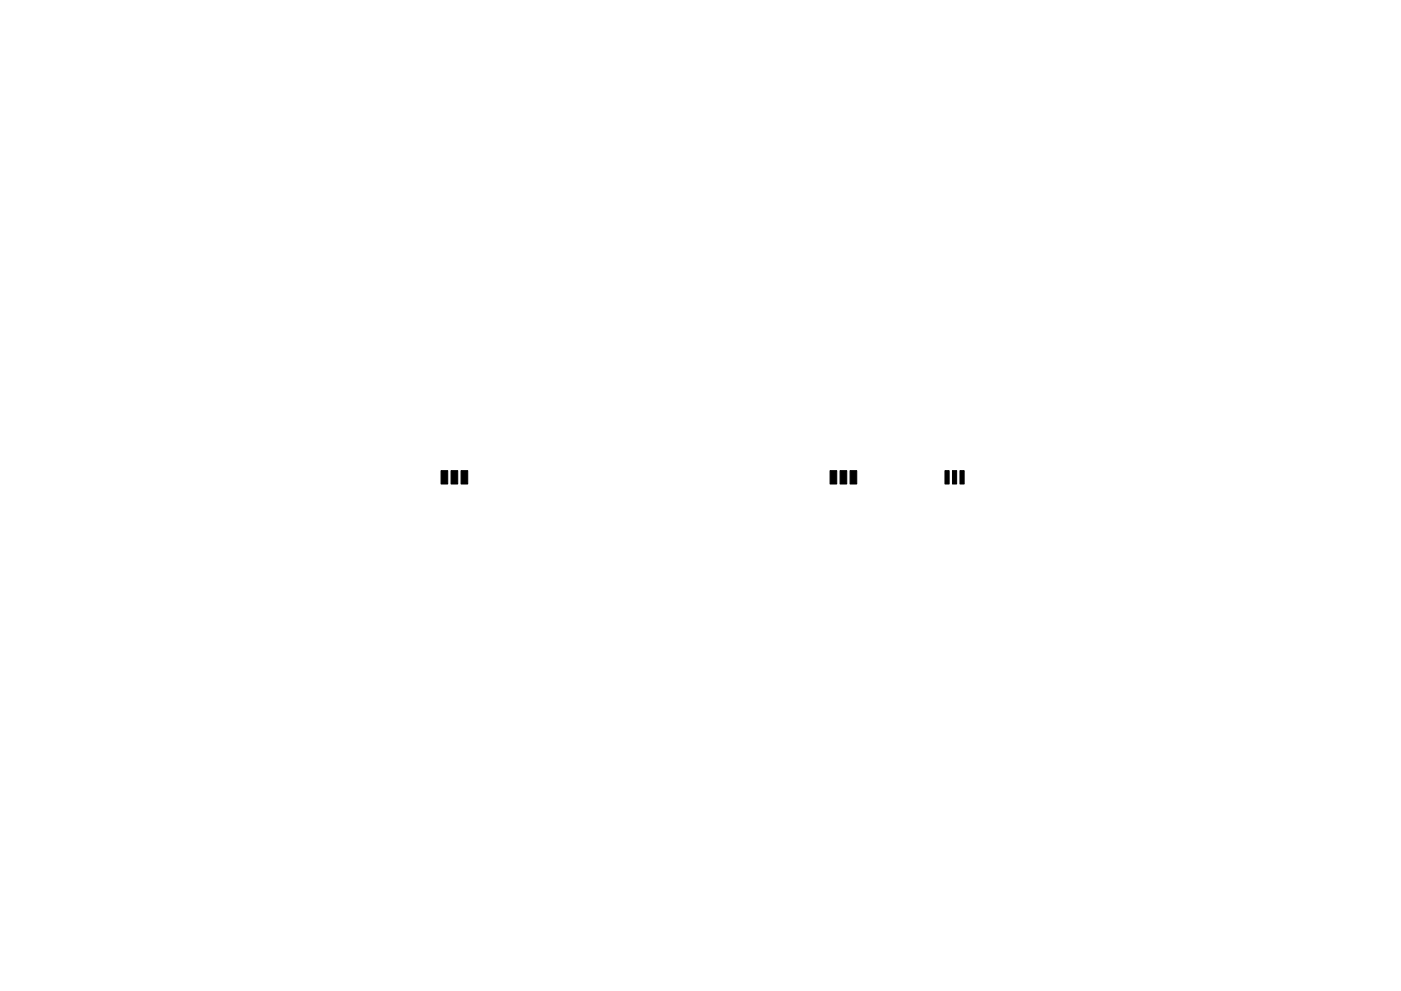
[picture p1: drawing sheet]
<svg xmlns="http://www.w3.org/2000/svg" width="420mm" height="297mm" viewBox="0 0 420 297" stroke-linecap="round" stroke-linejoin="round" font-family="sans-serif">
<path d="M132.3 141.1h2v4h-2zM135.3 141.1h2v4h-2zM138.3 141.1h2v4h-2zM248.9 141.1h2v4h-2zM251.9 141.1h2v4h-2zM254.9 141.1h2v4h-2zM283.4 141.1h1.2v4h-1.2zM285.6 141.1h1.3v4h-1.3zM287.9 141.1h1.2v4h-1.2z" fill="#000" stroke="#000" stroke-width=".3"/>
</svg>
